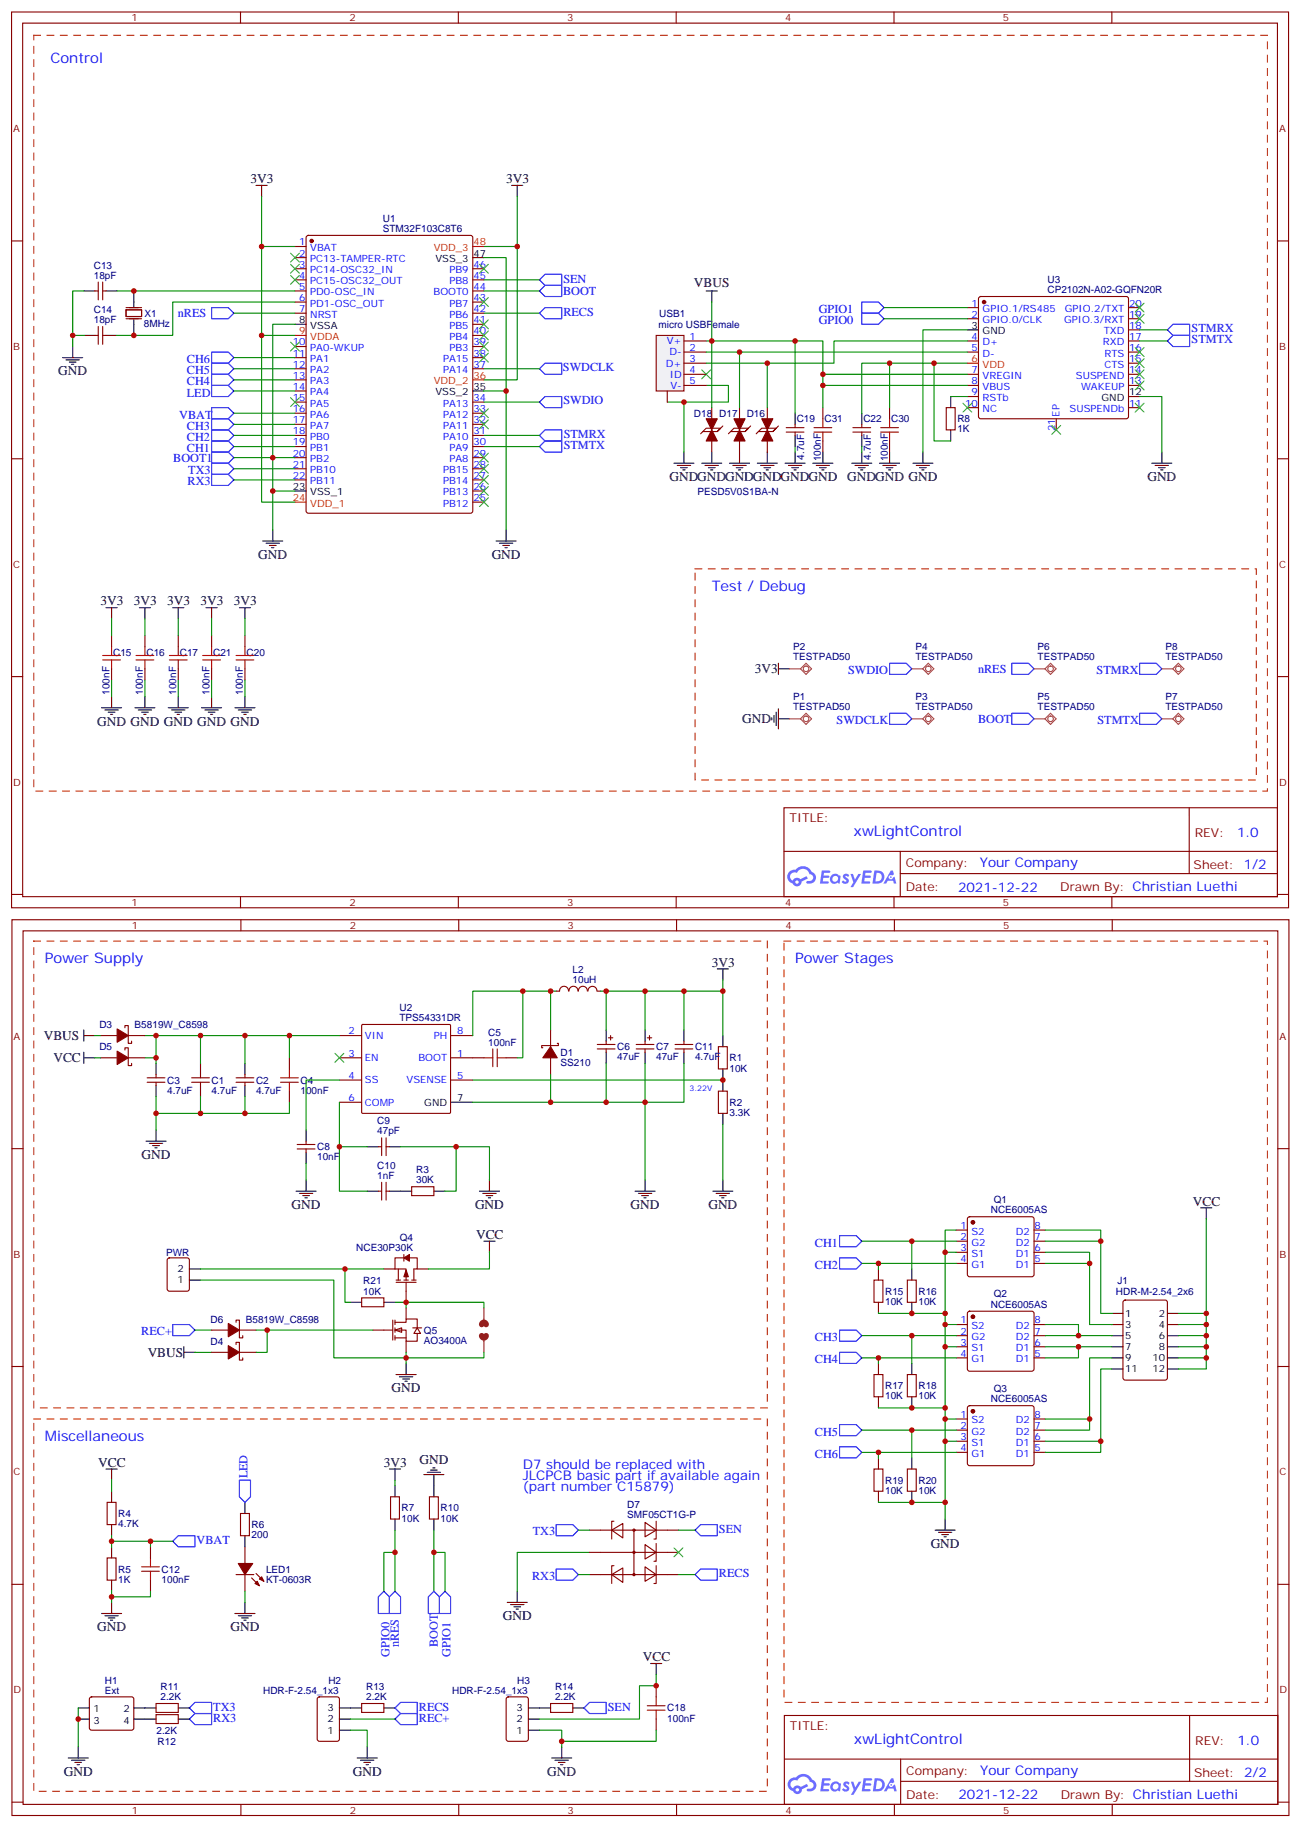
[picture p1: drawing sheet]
<svg xmlns="http://www.w3.org/2000/svg" width="413mm" height="580mm" viewBox="0 0 413 580" stroke-linecap="round" stroke-linejoin="round" font-family="sans-serif">
<defs><g id="words">
<g font-size="4.6" fill="#00f">
<text x="16" y="20">Control</text>
<text x="225.9" y="187.6">Test / Debug</text>
<text x="270.9" y="265.4">xwLightControl</text>
<text x="14.3" y="305.8">Power Supply</text>
<text x="252.4" y="305.8">Power Stages</text>
<text x="14.3" y="457.5">Miscellaneous</text>
<text x="271.1" y="553.6">xwLightControl</text>
</g>
<g font-size="4.2">
<text x="79.5" y="58.1">3V3</text>
<text x="160.7" y="58.1">3V3</text>
<text x="220.3" y="91.3">VBUS</text>
<text x="18.5" y="119.2">GND</text>
<text x="212.5" y="152.7">GNDGNDGNDGNDGNDGND</text>
<text x="269" y="152.7">GNDGND GND</text>
<text x="364.2" y="152.7">GND</text>
<text x="82" y="177.4">GND</text>
<text x="156.1" y="177.4">GND</text>
<text x="31.9" y="192.2">3V3</text>
<text x="42.5" y="192.2">3V3</text>
<text x="53.1" y="192.2">3V3</text>
<text x="63.6" y="192.2">3V3</text>
<text x="74.2" y="192.2">3V3</text>
<text x="239.6" y="213.7">3V3</text>
<text x="30.8" y="230.3">GND GND GND GND GND</text>
<text x="235.6" y="229.6">GND</text>
<text x="225.9" y="306.8">3V3</text>
<text x="13.9" y="330.2">VBUS</text>
<text x="17" y="337.2">VCC</text>
<text x="44.9" y="367.9">GND</text>
<text x="92.6" y="383.8">GND</text>
<text x="150.8" y="383.8">GND</text>
<text x="200.2" y="383.8">GND</text>
<text x="224.9" y="383.8">GND</text>
<text x="378.7" y="382.7">VCC</text>
<text x="151.1" y="393.3">VCC</text>
<text x="46.9" y="430.7">VBUS</text>
<text x="124.3" y="442">GND</text>
<text x="31.2" y="465.6">VCC</text>
<text x="121.8" y="465.6">3V3</text>
<text x="133.1" y="464.9">GND</text>
<text x="295.4" y="491.3">GND</text>
<text x="159.6" y="514.3">GND</text>
<text x="30.8" y="517.8">GND</text>
<text x="73.2" y="517.8">GND</text>
<text x="204" y="527.3">VCC</text>
<text x="20.2" y="563.7">GND</text>
<text x="112" y="563.7">GND</text>
<text x="173.7" y="563.7">GND</text>
</g>
<g font-size="4.2" fill="#00f">
<text x="392.6" y="265.7">1.0</text>
<text x="311" y="275.2">Your Company</text>
<text x="304.1" y="283">2021-12-22</text>
<text x="165.9" y="466.3">D7 should be replaced with</text>
<text x="165.9" y="469.8">JLCPCB basic part if available again</text>
<text x="165.9" y="473.4">(part number C15879)</text>
<text x="392.8" y="553.8">1.0</text>
<text x="311.1" y="563.4">Your Company</text>
<text x="304.2" y="571.2">2021-12-22</text>
</g>
<g font-size="3.9" fill="#00f">
<text x="178.8" y="89.7">SEN</text>
<text x="178.7" y="93.6">BOOT</text>
<text x="56.5" y="100.7">nRES</text>
<text x="178.8" y="100.3">RECS</text>
<text x="259.9" y="99.4">GPIO1</text>
<text x="259.9" y="102.9">GPIO0</text>
<text x="378.2" y="105.5">STMRX</text>
<text x="378.2" y="109">STMTX</text>
<text x="59.3" y="118.8">CH5</text>
<text x="59.3" y="115.3">CH6</text>
<text x="178.7" y="117.9">SWDCLK</text>
<text x="59.3" y="125.9">LED</text>
<text x="59.3" y="122.3">CH4</text>
<text x="178.8" y="128.4">SWDIO</text>
<text x="56.9" y="132.9">VBAT</text>
<text x="59.3" y="136.5">CH3</text>
<text x="59.3" y="143.5">CH1</text>
<text x="59.3" y="140">CH2</text>
<text x="178.9" y="139">STMRX</text>
<text x="178.9" y="142.5">STMTX</text>
<text x="55" y="146.5">BOOT1</text>
<text x="59.5" y="154">RX3</text>
<text x="59.7" y="150.5">TX3</text>
<text x="269.2" y="214.1">SWDIO</text>
<text x="310.5" y="213.6">nRES</text>
<text x="348.1" y="214.1">STMRX</text>
<text x="265.5" y="229.9">SWDCLK</text>
<text x="310.5" y="229.4">BOOT</text>
<text x="348.4" y="230">STMTX</text>
<text x="258.7" y="395.7">CH1</text>
<text x="258.7" y="402.8">CH2</text>
<text x="44.8" y="423.9">REC+</text>
<text x="258.7" y="425.7">CH3</text>
<text x="258.7" y="432.8">CH4</text>
<text x="258.7" y="455.7">CH5</text>
<text x="258.7" y="462.8">CH6</text>
<text x="78.6" y="469.3" transform="rotate(-90 78.6 469.3)">LED</text>
<text x="62.4" y="490.1">VBAT</text>
<text x="169.1" y="487.3">TX3</text>
<text x="228.2" y="486.6">SEN</text>
<text x="168.9" y="501.4">RX3</text>
<text x="228.2" y="500.7">RECS</text>
<text x="123.6" y="525.8" transform="rotate(-90 123.6 525.8)">GPIO0</text>
<text x="126.6" y="522.9" transform="rotate(-90 126.6 522.9)">nRES</text>
<text x="139" y="522.9" transform="rotate(-90 139 522.9)">BOOT</text>
<text x="143" y="525.8" transform="rotate(-90 143 525.8)">GPIO1</text>
<text x="67.7" y="543">TX3</text>
<text x="133" y="543">RECS</text>
<text x="192.9" y="543">SEN</text>
<text x="67.7" y="546.5">RX3</text>
<text x="133" y="546.5">REC+</text>
</g>
<g font-size="3.9" fill="#800">
<text x="250.6" y="261">TITLE:</text>
<text x="379.2" y="265.7">REV:</text>
<text x="287.5" y="275.2">Company:</text>
<text x="378.9" y="275.8">Sheet: 1/2</text>
<text x="287.5" y="282.9">Date:</text>
<text x="336.6" y="282.9">Drawn By: Christian Luethi</text>
<text x="250.7" y="549.1">TITLE:</text>
<text x="379.4" y="553.8">REV:</text>
<text x="287.6" y="563.3">Company:</text>
<text x="379" y="563.9">Sheet: 2/2</text>
<text x="287.6" y="571">Date:</text>
<text x="336.7" y="571.1">Drawn By: Christian Luethi</text>
</g>
<g font-size="3.2" fill="#800">
<text x="41.8" y="6.8">1</text>
<text x="110.9" y="6.8">2</text>
<text x="180.1" y="6.8">3</text>
<text x="249.2" y="6.8">4</text>
<text x="318.3" y="6.8">5</text>
<text x="4.2" y="41.9">A</text>
<text x="406" y="41.9">A</text>
<text x="4.2" y="111.1">B</text>
<text x="406" y="111.1">B</text>
<text x="4.2" y="180.2">C</text>
<text x="406" y="180.2">C</text>
<text x="4.2" y="249.3">D</text>
<text x="406" y="249.3">D</text>
<text x="41.8" y="287.6">1</text>
<text x="110.9" y="287.6">2</text>
<text x="180.1" y="287.6">3</text>
<text x="249.2" y="287.6">4</text>
<text x="318.3" y="287.6">5</text>
<text x="41.9" y="294.9">1</text>
<text x="111" y="294.9">2</text>
<text x="180.2" y="294.9">3</text>
<text x="249.3" y="294.9">4</text>
<text x="318.5" y="294.9">5</text>
<text x="4.3" y="330">A</text>
<text x="406.1" y="330">A</text>
<text x="4.3" y="399.2">B</text>
<text x="406.1" y="399.2">B</text>
<text x="4.3" y="468.3">C</text>
<text x="406.1" y="468.3">C</text>
<text x="4.3" y="537.5">D</text>
<text x="406.1" y="537.5">D</text>
<text x="41.9" y="575.8">1</text>
<text x="111" y="575.8">2</text>
<text x="180.2" y="575.8">3</text>
<text x="249.3" y="575.8">4</text>
<text x="318.5" y="575.8">5</text>
</g>
<g font-size="3.2" fill="#000080">
<text x="121.5" y="70.5">U1</text>
<text x="121.5" y="73.7">STM32F103C8T6</text>
<text x="29.8" y="88.5">18pF</text>
<text x="29.8" y="85.4">C13</text>
<text x="332.5" y="89.8">U3</text>
<text x="332.5" y="93">CP2102N-A02-GQFN20R</text>
<text x="29.8" y="99.5">C14</text>
<text x="45.8" y="100.6">X1</text>
<text x="209.3" y="100.6">USB1</text>
<text x="29.8" y="102.6">18pF</text>
<text x="45.6" y="103.7">8MHz</text>
<text x="209" y="104.1">micro USBFemale</text>
<text x="220.3" y="132.3">D18</text>
<text x="228.3" y="132.3">D17</text>
<text x="237" y="132.3">D16</text>
<text x="252.9" y="134">C19</text>
<text x="261.7" y="134.1">C31</text>
<text x="274.1" y="134">C22</text>
<text x="282.9" y="134.1">C30</text>
<text x="303.9" y="137.2">1K</text>
<text x="303.9" y="134.1">R8</text>
<text x="255.3" y="146" transform="rotate(-90 255.3 146)">4.7uF</text>
<text x="260.6" y="146.4" transform="rotate(-90 260.6 146.4)">100nF</text>
<text x="276.4" y="146" transform="rotate(-90 276.4 146)">4.7uF</text>
<text x="281.8" y="146.4" transform="rotate(-90 281.8 146.4)">100nF</text>
<text x="221.4" y="157">PESD5V0S1BA-N</text>
<text x="35.9" y="208.2">C15</text>
<text x="46.5" y="208.2">C16</text>
<text x="57.1" y="208.2">C17</text>
<text x="67.7" y="208.2">C21</text>
<text x="78.3" y="208.2">C20</text>
<text x="251.7" y="209.5">TESTPAD50</text>
<text x="251.7" y="206.3">P2</text>
<text x="290.6" y="209.5">TESTPAD50</text>
<text x="290.6" y="206.3">P4</text>
<text x="329.4" y="209.5">TESTPAD50</text>
<text x="329.4" y="206.3">P6</text>
<text x="369.9" y="209.5">TESTPAD50</text>
<text x="369.9" y="206.3">P8</text>
<text x="34.8" y="220.5" transform="rotate(-90 34.8 220.5)">100nF</text>
<text x="45.4" y="220.5" transform="rotate(-90 45.4 220.5)">100nF</text>
<text x="56" y="220.5" transform="rotate(-90 56 220.5)">100nF</text>
<text x="66.5" y="220.5" transform="rotate(-90 66.5 220.5)">100nF</text>
<text x="77.1" y="220.5" transform="rotate(-90 77.1 220.5)">100nF</text>
<text x="251.7" y="225.4">TESTPAD50</text>
<text x="251.7" y="222.2">P1</text>
<text x="290.6" y="225.4">TESTPAD50</text>
<text x="290.6" y="222.2">P3</text>
<text x="329.4" y="225.4">TESTPAD50</text>
<text x="329.4" y="222.2">P5</text>
<text x="369.9" y="225.4">TESTPAD50</text>
<text x="369.9" y="222.2">P7</text>
<text x="181.8" y="308.8">L2</text>
<text x="181.8" y="312">10uH</text>
<text x="126.8" y="321">U2</text>
<text x="31.5" y="326.3">D3</text>
<text x="42.7" y="326.3">B5819W_C8598</text>
<text x="126.8" y="324.1">TPS54331DR</text>
<text x="155" y="328.7">C5</text>
<text x="31.5" y="333.4">D5</text>
<text x="155" y="331.9">100nF</text>
<text x="177.9" y="335.2">D1</text>
<text x="195.9" y="333.4">C6</text>
<text x="208.3" y="333.4">C7</text>
<text x="220.6" y="333.4">C11</text>
<text x="177.9" y="338.3">SS210</text>
<text x="195.9" y="336.6">47uF</text>
<text x="208.3" y="336.6">47uF</text>
<text x="220.6" y="336.6">4.7uF</text>
<text x="231.6" y="340.1">10K</text>
<text x="231.6" y="336.9">R1</text>
<text x="53.1" y="347.2">4.7uF</text>
<text x="53.1" y="344">C3</text>
<text x="67.2" y="347.2">4.7uF</text>
<text x="67.2" y="344">C1</text>
<text x="81.3" y="347.2">4.7uF</text>
<text x="81.3" y="344">C2</text>
<text x="95.4" y="347.2">100nF</text>
<text x="95.4" y="343.9">C4</text>
<text x="231.6" y="351">R2</text>
<text x="119.7" y="356.9">C9</text>
<text x="231.6" y="354.2">3.3K</text>
<text x="100.7" y="365.2">C8</text>
<text x="119.7" y="360.1">47pF</text>
<text x="100.7" y="368.3">10nF</text>
<text x="119.7" y="371.1">C10</text>
<text x="119.7" y="374.2">1nF</text>
<text x="132.1" y="375.6">30K</text>
<text x="132.1" y="372.5">R3</text>
<text x="315.4" y="381.8">Q1</text>
<text x="314.5" y="385.2">NCE6005AS</text>
<text x="126.9" y="393.9">Q4</text>
<text x="52.7" y="398.7">PWR</text>
<text x="113.1" y="397.2">NCE30P30K</text>
<text x="115.3" y="407.7">R21</text>
<text x="354.7" y="407.5">J1</text>
<text x="115.3" y="410.9">10K</text>
<text x="281" y="411">R15</text>
<text x="291.5" y="411">R16</text>
<text x="315.4" y="411.8">Q2</text>
<text x="354.2" y="411">HDR-M-2.54_2x6</text>
<text x="66.8" y="419.8">D6</text>
<text x="78" y="419.8">B5819W_C8598</text>
<text x="281" y="414.2">10K</text>
<text x="291.5" y="414.2">10K</text>
<text x="314.5" y="415.1">NCE6005AS</text>
<text x="134.5" y="423.3">Q5</text>
<text x="66.8" y="426.9">D4</text>
<text x="134.5" y="426.5">AO3400A</text>
<text x="281" y="441">R17</text>
<text x="291.5" y="441">R18</text>
<text x="315.4" y="441.7">Q3</text>
<text x="281" y="444.2">10K</text>
<text x="291.5" y="444.2">10K</text>
<text x="314.5" y="445.1">NCE6005AS</text>
<text x="281" y="471">R19</text>
<text x="291.5" y="471">R20</text>
<text x="127.5" y="479.8">R7</text>
<text x="139.8" y="479.8">R10</text>
<text x="199.1" y="478.6">D7</text>
<text x="281" y="474.2">10K</text>
<text x="291.5" y="474.2">10K</text>
<text x="37.5" y="484.7">4.7K</text>
<text x="37.5" y="481.6">R4</text>
<text x="79.9" y="485.1">R6</text>
<text x="127.5" y="483">10K</text>
<text x="139.8" y="483">10K</text>
<text x="199.1" y="481.8">SMF05CT1G-P</text>
<text x="79.9" y="488.2">200</text>
<text x="37.5" y="502.4">1K</text>
<text x="37.5" y="499.2">R5</text>
<text x="51.3" y="502.4">100nF</text>
<text x="51.3" y="499.2">C12</text>
<text x="84.5" y="502.4">KT-0603R</text>
<text x="84.5" y="499.2">LED1</text>
<text x="33.3" y="537.6">Ext</text>
<text x="33.3" y="534.6">H1</text>
<text x="51" y="539.7">2.2K</text>
<text x="51" y="536.6">R11</text>
<text x="83.5" y="537.6">HDR-F-2.54_1x3</text>
<text x="104.2" y="534.4">H2</text>
<text x="116.2" y="539.7">2.2K</text>
<text x="116.2" y="536.6">R13</text>
<text x="143.5" y="537.6">HDR-F-2.54_1x3</text>
<text x="164.2" y="534.4">H3</text>
<text x="176.2" y="539.7">2.2K</text>
<text x="176.2" y="536.6">R14</text>
<text x="211.8" y="543.3">C18</text>
<text x="49.7" y="550.3">2.2K</text>
<text x="211.8" y="546.5">100nF</text>
<text x="50" y="553.9">R12</text>
</g>
<g font-size="3.2" fill="#00f">
<text x="95" y="77.9">1</text>
<text x="95" y="81.4">2</text>
<text x="98.5" y="79.7">VBAT</text>
<text x="98.5" y="83.2">PC13-TAMPER-RTC</text>
<text x="95" y="84.9">3</text>
<text x="95" y="88.5">4</text>
<text x="98.5" y="86.7">PC14-OSC32_IN</text>
<text x="142.7" y="86.7">PB9</text>
<text x="150.2" y="88.5">45</text>
<text x="150.2" y="84.9">46</text>
<text x="95" y="92">5</text>
<text x="95" y="95.5">6</text>
<text x="98.5" y="90.2">PC15-OSC32_OUT</text>
<text x="98.5" y="93.8">PD0-OSC_IN</text>
<text x="137.6" y="93.8">BOOT0</text>
<text x="142.7" y="90.2">PB8</text>
<text x="150.2" y="95.5">43</text>
<text x="150.2" y="92">44</text>
<text x="95" y="99.1">7</text>
<text x="98.5" y="97.3">PD1-OSC_OUT</text>
<text x="98.5" y="100.8">NRST</text>
<text x="142.7" y="100.8">PB6</text>
<text x="142.7" y="97.3">PB7</text>
<text x="150.2" y="99.1">42</text>
<text x="308.4" y="97.3">1</text>
<text x="308.4" y="100.8">2</text>
<text x="311.9" y="99.1">GPIO.1/RS485</text>
<text x="338" y="99.1">GPIO.2/TXT</text>
<text x="358.4" y="100.8">19</text>
<text x="358.4" y="97.3">20</text>
<text x="142.7" y="107.9">PB4</text>
<text x="142.7" y="104.4">PB5</text>
<text x="150.2" y="106.1">40</text>
<text x="150.2" y="102.6">41</text>
<text x="218.9" y="107.9">1</text>
<text x="308.4" y="107.9">4</text>
<text x="311.9" y="102.6">GPIO.0/CLK</text>
<text x="337.7" y="102.6">GPIO.3/RXT</text>
<text x="350.3" y="106.1">TXD</text>
<text x="358.4" y="107.9">17</text>
<text x="358.4" y="104.4">18</text>
<text x="92.9" y="109.6">10</text>
<text x="92.9" y="113.2">11</text>
<text x="98.5" y="111.4">PA0-WKUP</text>
<text x="142.7" y="111.4">PB3</text>
<text x="150.2" y="113.2">38</text>
<text x="150.2" y="109.6">39</text>
<text x="211.6" y="109.3">V+</text>
<text x="212.5" y="112.8">D-</text>
<text x="218.9" y="111.4">2</text>
<text x="308.4" y="111.4">5</text>
<text x="311.9" y="109.6">D+</text>
<text x="311.9" y="113.2">D-</text>
<text x="350.1" y="109.6">RXD</text>
<text x="350.6" y="113.2">RTS</text>
<text x="358.4" y="111.4">16</text>
<text x="92.9" y="116.7">12</text>
<text x="98.5" y="114.9">PA1</text>
<text x="98.5" y="118.5">PA2</text>
<text x="140.7" y="118.5">PA14</text>
<text x="140.7" y="114.9">PA15</text>
<text x="150.2" y="116.7">37</text>
<text x="211.4" y="116.3">D+</text>
<text x="212.6" y="119.9">ID</text>
<text x="218.9" y="114.9">3</text>
<text x="218.9" y="118.5">4</text>
<text x="308.4" y="118.5">7</text>
<text x="350.6" y="116.7">CTS</text>
<text x="358.4" y="118.5">14</text>
<text x="358.4" y="114.9">15</text>
<text x="92.9" y="120.2">13</text>
<text x="92.9" y="123.8">14</text>
<text x="98.5" y="122">PA3</text>
<text x="98.5" y="125.5">PA4</text>
<text x="212.8" y="123.4">V-</text>
<text x="218.9" y="122">5</text>
<text x="308.4" y="122">8</text>
<text x="308.4" y="125.5">9</text>
<text x="311.9" y="120.2">VREGIN</text>
<text x="311.9" y="123.8">VBUS</text>
<text x="341.5" y="120.2">SUSPEND</text>
<text x="343.2" y="123.8">WAKEUP</text>
<text x="358.4" y="122">13</text>
<text x="92.9" y="127.3">15</text>
<text x="92.9" y="130.8">16</text>
<text x="98.5" y="129">PA5</text>
<text x="140.7" y="129">PA13</text>
<text x="150.2" y="130.8">33</text>
<text x="150.2" y="127.3">34</text>
<text x="306.4" y="129">10</text>
<text x="311.9" y="127.3">RSTb</text>
<text x="311.9" y="130.8">NC</text>
<text x="339.5" y="130.8">SUSPENDb</text>
<text x="358.4" y="129">11</text>
<text x="92.9" y="134.3">17</text>
<text x="92.9" y="137.9">18</text>
<text x="98.5" y="132.6">PA6</text>
<text x="98.5" y="136.1">PA7</text>
<text x="140.7" y="136.1">PA11</text>
<text x="140.7" y="132.6">PA12</text>
<text x="150.2" y="137.9">31</text>
<text x="150.2" y="134.3">32</text>
<text x="334.9" y="137" transform="rotate(-90 334.9 137)">21</text>
<text x="336.3" y="132.2" transform="rotate(-90 336.3 132.2)">EP</text>
<text x="92.9" y="141.4">19</text>
<text x="98.5" y="139.6">PB0</text>
<text x="98.5" y="143.2">PB1</text>
<text x="140.7" y="139.6">PA10</text>
<text x="142.7" y="143.2">PA9</text>
<text x="150.2" y="141.4">30</text>
<text x="92.9" y="144.9">20</text>
<text x="92.9" y="148.4">21</text>
<text x="98.5" y="146.7">PB2</text>
<text x="142.7" y="146.7">PA8</text>
<text x="150.2" y="148.4">28</text>
<text x="150.2" y="144.9">29</text>
<text x="92.9" y="152">22</text>
<text x="98.5" y="150.2">PB10</text>
<text x="98.5" y="153.7">PB11</text>
<text x="140.6" y="153.7">PB14</text>
<text x="140.6" y="150.2">PB15</text>
<text x="150.2" y="155.5">26</text>
<text x="150.2" y="152">27</text>
<text x="140.6" y="160.8">PB12</text>
<text x="140.6" y="157.3">PB13</text>
<text x="150.2" y="159">25</text>
<text x="110.7" y="328.4">2</text>
<text x="115.9" y="329.8">VIN</text>
<text x="137.7" y="329.8">PH</text>
<text x="145.1" y="328.4">8</text>
<text x="110.7" y="335.4">3</text>
<text x="145.1" y="335.4">1</text>
<text x="115.9" y="336.8">EN</text>
<text x="132.8" y="336.8">BOOT</text>
<text x="110.7" y="342.5">4</text>
<text x="115.9" y="343.9">SS</text>
<text x="129.1" y="343.9">VSENSE</text>
<text x="145.1" y="342.5">5</text>
<text x="110.7" y="349.5">6</text>
<text x="115.9" y="350.9">COMP</text>
<text x="304.9" y="390.1">1</text>
<text x="304.9" y="393.6">2</text>
<text x="308.4" y="391.9">S2</text>
<text x="308.4" y="395.4">G2</text>
<text x="322.5" y="395.4">D2</text>
<text x="322.5" y="391.9">D2</text>
<text x="328.4" y="393.6">7</text>
<text x="328.4" y="390.1">8</text>
<text x="304.9" y="397.2">3</text>
<text x="304.9" y="400.7">4</text>
<text x="308.4" y="398.9">S1</text>
<text x="322.5" y="398.9">D1</text>
<text x="328.4" y="400.7">5</text>
<text x="328.4" y="397.2">6</text>
<text x="308.4" y="402.4">G1</text>
<text x="322.5" y="402.4">D1</text>
<text x="304.9" y="420.1">1</text>
<text x="304.9" y="423.6">2</text>
<text x="308.4" y="421.9">S2</text>
<text x="308.4" y="425.4">G2</text>
<text x="322.5" y="425.4">D2</text>
<text x="322.5" y="421.9">D2</text>
<text x="328.4" y="423.6">7</text>
<text x="328.4" y="420.1">8</text>
<text x="304.9" y="427.1">3</text>
<text x="304.9" y="430.7">4</text>
<text x="308.4" y="428.9">S1</text>
<text x="322.5" y="428.9">D1</text>
<text x="328.4" y="430.7">5</text>
<text x="328.4" y="427.1">6</text>
<text x="308.4" y="432.4">G1</text>
<text x="322.5" y="432.4">D1</text>
<text x="304.9" y="450.1">1</text>
<text x="304.9" y="453.6">2</text>
<text x="308.4" y="451.8">S2</text>
<text x="308.4" y="455.4">G2</text>
<text x="322.5" y="455.4">D2</text>
<text x="322.5" y="451.8">D2</text>
<text x="328.4" y="453.6">7</text>
<text x="328.4" y="450.1">8</text>
<text x="304.9" y="457.1">3</text>
<text x="304.9" y="460.7">4</text>
<text x="308.4" y="458.9">S1</text>
<text x="322.5" y="458.9">D1</text>
<text x="328.4" y="460.7">5</text>
<text x="328.4" y="457.1">6</text>
<text x="308.4" y="462.4">G1</text>
<text x="322.5" y="462.4">D1</text>
</g>
<g font-size="3.2" fill="#f00">
<text x="150.2" y="77.9">48</text>
<text x="137.7" y="79.7">VDD_3</text>
<text x="95" y="106.1">9</text>
<text x="98.5" y="107.9">VDDA</text>
<text x="308.4" y="114.9">6</text>
<text x="311.9" y="116.7">VDD</text>
<text x="137.7" y="122">VDD_2</text>
<text x="150.2" y="120.2">36</text>
<text x="92.9" y="159">24</text>
<text x="98.5" y="160.8">VDD_1</text>
</g>
<g font-size="3.2">
<text x="138.2" y="83.2">VSS_3</text>
<text x="150.2" y="81.4">47</text>
<text x="95" y="102.6">8</text>
<text x="98.5" y="104.4">VSSA</text>
<text x="308.4" y="104.4">3</text>
<text x="311.9" y="106.1">GND</text>
<text x="138.2" y="125.5">VSS_2</text>
<text x="150.2" y="123.8">35</text>
<text x="358.4" y="125.5">12</text>
<text x="349.6" y="127.3">GND</text>
<text x="92.9" y="155.5">23</text>
<text x="98.5" y="157.3">VSS_1</text>
<text x="134.7" y="350.9">GND</text>
<text x="145.1" y="349.5">7</text>
<text x="56.3" y="407.4">1</text>
<text x="56.3" y="403.9">2</text>
<text x="357.2" y="418">1</text>
<text x="367.8" y="418">2</text>
<text x="357.2" y="421.5">3</text>
<text x="357.2" y="425">5</text>
<text x="367.8" y="421.5">4</text>
<text x="367.8" y="425">6</text>
<text x="357.2" y="428.6">7</text>
<text x="367.8" y="428.6">8</text>
<text x="357.2" y="432.1">9</text>
<text x="357.2" y="435.6">11</text>
<text x="365.8" y="432.1">10</text>
<text x="365.8" y="435.6">12</text>
<text x="29.7" y="543.6">1</text>
<text x="39.2" y="543.6">2</text>
<text x="104" y="543.2">3</text>
<text x="163.9" y="543.2">3</text>
<text x="29.7" y="547.1">3</text>
<text x="39.2" y="547.1">4</text>
<text x="104" y="550.3">1</text>
<text x="104" y="546.7">2</text>
<text x="163.9" y="550.3">1</text>
<text x="163.9" y="546.7">2</text>
</g>
<text font-size="2.5" fill="#00f" x="218.9" y="346.4">3.22V</text>
</g></defs>
<g fill="none" stroke="#870000" stroke-width=".35">
<path d="M3.7 3.8h405.3v284.3h-405.3zM7.2 7.3h398.3v277.3h-398.3zM76.3 3.8v3.5M145.5 3.8v3.5M214.6 3.8v3.5M283.8 3.8v3.5M352.9 3.8v3.5M3.7 76.5h3.5M405.5 76.5h3.5M3.7 145.6h3.5M405.5 145.6h3.5M3.7 214.8h3.5"/>
<path d="M405.5 214.8h3.5M248.8 256.4h156.7v28.2h-156.7zM377.5 256.4v20.9M248.9 270.2h156.5M285.8 277.3h119.6M285.8 270.2v14.2M3.7 283.9h3.5M76.3 284.6v3.5M145.5 284.6v3.5M214.6 284.6v3.5M283.8 284.6v3.5M352.9 284.6v3.5"/>
<path d="M405.5 283.9h3.5"/>
</g>
<g fill="#5487ff">
<path d="M267.8 277.6a1.22 1.22 0 0 1 1.8 .2l-.4 .6a.47 .47 0 0 0-.4-.4 .47 .47 0 0 0-.5 .2l.2 .2a1.14 1.14 0 0 1 .8 1.8 1.14 1.14 0 0 1-2 0l-.2-.2 .5-.6 .7 .5a.29 .29 0 0 0 .4-.3 .29 .29 0 0 0-.3-.3 1.04 1.04 0 0 1-.6-1.7z"/>
<path d="M260.8 276.3h2.4l.3 .2-.1 .5-1.8 .1-.2 .8h1.6l.3 .4-.4 .4h-1.6l-.1 1.1h1.7l.2 .3-.2 .3-2.7 .1z"/>
<path d="M274 276.3l2.7 .2-.2 .5-1.8 .1-.1 .8h1.5l.3 .4-.3 .4h-1.6l-.2 1.1h1.7l.2 .3-.2 .3-2.6 .1z"/>
<path d="M282.7 276.3h.7l.4 1.3-.6 .3a.69 .69 0 0 0-1.1 .3 .69 .69 0 0 0 .5 .9 .69 .69 0 0 0 .9-.6l.4-.2 .6 2.2h-.8l-.2-.9h-1.7l-.5 .9h-.9z"/>
<path d="M270 277.4h.7l.7 1.8 1.1-1.8h.8l-2.5 4.2h-.9l1-1.5z"/>
<path d="M277.5 276.3l-.6 4.2h1.4a2.11 2.11 0 0 0 2.4-2.1 2.11 2.11 0 0 0-2.5-2.1zM278.2 277.1a1.43 1.43 0 0 1 1.7 1.6 1.43 1.43 0 0 1-2 1.1z"/>
<path d="M263.8 277.9a1.54 1.54 0 0 0 0 2.2 1.54 1.54 0 0 0 2.1 .1l.6 .3 .3-2.3-.6-.3a1.49 1.49 0 0 0-2.4 0zM264.1 278.9a.95 .95 0 0 1 1.9 0 .95 .95 0 0 1-1.9 0z"/>
<path d="M250.6 276.7a2.18 2.18 0 0 0 1 3.7 1.44 1.44 0 0 0 1.7 .9 1.44 1.44 0 0 0 1.1-1.4l2-1.1-.4-.7-1.9 1a1.47 1.47 0 0 0-2.5 .4 1.39 1.39 0 0 1-.6-1.9 1.39 1.39 0 0 1 2-.5 2.12 2.12 0 0 1 2.1-1.3 2.12 2.12 0 0 1 1.9 1.7 1.14 1.14 0 0 1 1.1 1.4 1.14 1.14 0 0 1-1.6 .7 .43 .43 0 0 0-.6 .4 .43 .43 0 0 0 .4 .5 1.98 1.98 0 0 0 2.6-1.2 1.98 1.98 0 0 0-1.3-2.6 3.1 3.1 0 0 0-5.2-.6l-.9 .1zM252.4 280a.55 .55 0 0 1 1.1 0 .55 .55 0 0 1-1.1 0z"/>
<circle cx="282.8" cy="278.4" r=".26"/>
</g>
<g fill="none" stroke="#870000" stroke-width=".35">
<path d="M3.8 291.9h405.3v284.4h-405.3zM7.3 295.5h398.3v277.3h-398.3zM76.5 291.9v3.6M145.6 291.9v3.6M214.8 291.9v3.6M283.9 291.9v3.6M353 291.9v3.6M3.8 364.6h3.5M405.6 364.6h3.5M3.8 433.8h3.5M405.6 433.8h3.5M3.8 502.9h3.5"/>
<path d="M405.6 502.9h3.5M249 544.5h156.6v28.3h-156.6zM249 558.4h156.5M285.9 558.4v14.1M377.6 544.6v20.8M3.8 572h3.5M76.5 572.8v3.5M145.6 572.8v3.5M214.8 572.8v3.5M283.9 572.8v3.5M285.9 565.4h119.6M353 572.8v3.5"/>
<path d="M405.6 572h3.5"/>
</g>
<g fill="#5487ff">
<path d="M268 565.7a1.22 1.22 0 0 1 1.7 .3l-.4 .6a.47 .47 0 0 0-.4-.5 .47 .47 0 0 0-.5 .2l.2 .3a1.14 1.14 0 0 1 .8 1.7 1.14 1.14 0 0 1-1.9 0l-.2-.2 .4-.5 .8 .4a.29 .29 0 0 0 .3-.3 .29 .29 0 0 0-.3-.3 1.04 1.04 0 0 1-.5-1.7z"/>
<path d="M261 564.5h2.3l.4 .1-.2 .5-1.8 .1-.1 .9h1.5l.3 .3-.4 .4h-1.5l-.2 1.1h1.7l.2 .4-.2 .3h-2.6z"/>
<path d="M274.1 564.5l2.7 .1-.1 .5-1.9 .1-.1 .9h1.5l.4 .3-.4 .4h-1.6l-.2 1.1h1.8l.1 .4-.1 .3h-2.7z"/>
<path d="M282.9 564.5h.7l.3 1.2-.6 .3a.69 .69 0 0 0-1 .3 .69 .69 0 0 0 .4 1 .69 .69 0 0 0 .9-.6l.5-.3 .5 2.2h-.7l-.3-.9h-1.7l-.5 .9h-.9z"/>
<path d="M270.1 565.5h.8l.6 1.9 1.1-1.9h.8l-2.5 4.2h-.8l.9-1.5z"/>
<path d="M277.6 564.5l-.5 4.1h1.3a2.11 2.11 0 0 0 2.4-2.1 2.11 2.11 0 0 0-2.5-2zM278.4 565.2a1.43 1.43 0 0 1 1.6 1.6 1.43 1.43 0 0 1-2 1.1z"/>
<path d="M264 566.1a1.54 1.54 0 0 0-.1 2.1 1.54 1.54 0 0 0 2.1 .2l.7 .2 .2-2.3-.5-.3a1.49 1.49 0 0 0-2.4 .1zM264.2 567.1a.95 .95 0 0 1 1.9 0 .95 .95 0 0 1-1.9 0z"/>
<path d="M250.7 564.8a2.18 2.18 0 0 0 1 3.8 1.44 1.44 0 0 0 1.7 .9 1.44 1.44 0 0 0 1.1-1.5l2-1-.4-.7-1.9 .9a1.47 1.47 0 0 0-2.4 .5 1.39 1.39 0 0 1-.7-2 1.39 1.39 0 0 1 2-.5 2.12 2.12 0 0 1 2.2-1.3 2.12 2.12 0 0 1 1.8 1.7 1.14 1.14 0 0 1 1.1 1.4 1.14 1.14 0 0 1-1.6 .8 .43 .43 0 0 0-.5 .3 .43 .43 0 0 0 .4 .5 1.98 1.98 0 0 0 2.5-1.2 1.98 1.98 0 0 0-1.3-2.5 3.1 3.1 0 0 0-5.2-.7l-.9 .1zM252.6 568.1a.54 .54 0 0 1 1 0 .54 .54 0 0 1-1 0z"/>
<circle cx="282.9" cy="566.6" r=".26"/>
</g>
<g fill="#870000" stroke="#870000" stroke-width=".35">
<path d="M174.8 332.2l2.1 3.6h-4.6z"/>
<path d="M80.9 502.6l.7-.7 .7 1.4z"/>
<path d="M82.3 501.2l.7-.7 .7 1.4z"/>
<path d="M75.6 496.3h4.6l-2.4 3.5z"/>
<path d="M225.9 136.5l1.8 3.5h-3.5z"/>
<path d="M224.2 132.9h3.5l-1.8 3.6z"/>
<path d="M234.7 136.5l1.8 3.5h-3.5z"/>
<path d="M233 132.9h3.5l-1.8 3.6z"/>
<path d="M243.6 136.5l1.7 3.5h-3.5z"/>
<path d="M241.8 132.9h3.5l-1.7 3.6z"/>
<circle cx="308.8" cy="388" r=".53"/>
<circle cx="308.8" cy="418" r=".53"/>
<circle cx="308.8" cy="448" r=".53"/>
<circle cx="98.9" cy="76.5" r=".53"/>
</g>
<g fill="none" stroke="#870000" stroke-width=".35">
<path d="M93.6 78.2h3.6M97.4 74.9l.5-.2h51.5l.6 .4 .1 87.1-.5 .7h-51.7l-.7-.4v-87.1zM93.6 81.8h3.6M93.6 85.3h3.6M93.6 88.8h3.6M93.6 92.4h3.6M93.6 95.9h3.6M93.6 99.4h3.6M150.1 85.3h3.5M150.1 88.8h3.5M150.1 92.4h3.5M150.1 95.9h3.5"/>
<path d="M150.1 99.4h3.5M93.6 110h3.6M93.6 113.5h3.6M93.6 117.1h3.6M150.1 110h3.5M150.1 113.5h3.5M150.1 117.1h3.5M150.1 106.5h3.5M150.1 102.9h3.5M93.6 120.6h3.6M93.6 124.1h3.6M93.6 127.6h3.6"/>
<path d="M93.6 131.2h3.6M93.6 134.7h3.6M93.6 138.2h3.6M150.1 127.6h3.5M150.1 131.2h3.5M150.1 134.7h3.5M150.1 138.2h3.5M225.9 129.4v3.5M225.9 140v3.5M227.7 137l1-1.1-1 1.1h-4.6l-.7 .7M229.4 135.2l-.7 .7h-4.5l-1.1 1.1M234.7 129.4v3.5"/>
<path d="M234.7 140v3.5M236.5 137l1.1-1.1-1.1 1.1h-4.6l-.7 .7M238.3 135.2l-.7 .7h-4.6l-1.1 1.1M243.6 129.4v3.5M243.6 140v3.5M245.3 137l1.1-1.1-1.1 1.1h-4.6l-.7 .7M247.1 135.2l-.7 .7h-4.6l-1.1 1.1M261.2 129.4v3.5M261.2 140v3.5M282.4 129.4v3.5M282.4 140v3.5M93.6 141.7h3.6"/>
<path d="M93.6 145.3h3.6M93.6 148.8h3.6M93.6 152.3h3.6M150.1 141.7h3.5M150.1 145.3h3.5M150.1 148.8h3.5M150.1 152.3h3.5M150.1 159.4h3.5M150.1 155.9h3.5M176.5 314.6h1.1M177.6 314.6a1.41 1.41 0 0 1 1.4-1.5 1.41 1.41 0 0 1 1.4 1.5M180.6 314.6a1.41 1.41 0 0 1 1.4-1.5 1.41 1.41 0 0 1 1.4 1.5"/>
<path d="M183.6 314.6a1.41 1.41 0 0 1 1.4-1.5 1.41 1.41 0 0 1 1.4 1.5M186.7 314.6a1.41 1.41 0 0 1 1.4-1.5 1.41 1.41 0 0 1 1.4 1.5M189.6 314.6h1M91.9 335.8v3.5M107.7 335.8h7.1M107.7 328.7h7.1M114.9 325.4l.2-.2h27.7l.2 .3v27.7l-.3 .2h-27.7l-.2-.3zM143 335.8h10.6M143 328.7h7.1M160.7 335.8h3.5M174.8 327v5.2M174.8 335.8v5.3"/>
<path d="M176.9 331.2h.3v.7h-5.3v.7h.4M189.6 331.5h5.6M189.6 333h5.6M192.4 330.5v1M192.4 333v1M193.1 329.4h1.4M193.8 328.7v1.4M201.9 331.5h5.7M201.9 333h5.7M204.8 330.5v1M204.8 333v1M205.5 329.4h1.4"/>
<path d="M206.2 328.7v1.4M214.3 331.5h5.6M214.3 333h5.6M217.1 330.5v1M217.1 333v1M228 332.2h2.9v7.1h-2.9zM46.7 343.5h5.7M46.7 342.1h5.7M49.5 341.1v1M49.5 343.5v1.1M60.8 343.5h5.7M60.8 342.1h5.7"/>
<path d="M63.6 341.1v1M63.6 343.5v1.1M74.9 343.5h5.7M74.9 342.1h5.7M77.8 341.1v1M77.8 343.5v1.1M91.9 346.4v3.5M107.7 342.8h7.1M107.7 349.9h7.1M143 342.8h7.1M228 346.4h2.9v7h-2.9zM94.3 364.7h5.7"/>
<path d="M94.3 363.3h5.7M97.2 362.2v1.1M97.2 364.7v1.1M120.1 364h1M120.1 378.1h1M121.1 361.2v5.6M121.1 375.3v5.6M122.6 361.2v5.6M122.6 375.3v5.6M122.6 364h1M122.6 378.1h1M130.7 376.7h7v2.8h-7z"/>
<path d="M303.5 390.5h3.6M303.5 394h3.6M303.5 397.5h3.6M307.3 386.4l.5-.2h19.7l.5 .2 .2 .5v17.7l-.2 .5-.5 .2h-19.7l-.5-.3-.2-.4v-17.7zM328.2 390.5h3.6M328.2 394h3.6M328.2 397.5h3.6M303.5 401h3.6M307.3 416.4l.5-.2h19.7l.5 .2 .2 .5v17.7l-.2 .5-.5 .2h-19.7l-.5-.3-.2-.4v-17.7zM328.2 401h3.6M356.7 412.9l.5-.2h12.7l.6 .4 .1 24.3-.5 .6-12.9 .1-.7-.5-.1-24.2zM303.5 420.4h3.6"/>
<path d="M303.5 424h3.6M303.5 427.5h3.6M303.5 431h3.6M328.2 420.4h3.6M328.2 424h3.6M328.2 427.5h3.6M328.2 431h3.6M303.5 450.4h3.6M303.5 454h3.6M303.5 457.5h3.6M307.3 446.4l.5-.2h19.7l.5 .2 .2 .5v17.6l-.2 .5-.5 .2h-19.7l-.5-.2-.2-.5v-17.6zM328.2 450.4h3.6"/>
<path d="M328.2 454h3.6M328.2 457.5h3.6M34 476.9h2.8v7h-2.8zM124 475.1h2.8v7.1h-2.8zM303.5 461h3.6M328.2 461h3.6M34 494.5h2.8v7.1h-2.8zM47.8 491v3.5M74.9 499.8h5.7M76.3 480.4h2.9v7.1h-2.9zM77.8 491v5.3M77.8 499.8v5.3"/>
<path d="M81.3 499.5l2.4 2.4M47.8 501.6v3.5M79.9 500.9l2.4 2.4"/>
</g>
<g fill="none" stroke="#000" stroke-width=".35">
<path d="M150.1 81.8h3.5M224.2 92.4h3.5M225.9 92.4v3.5M93.6 102.9h3.6M150.1 124.1h3.5M93.6 155.9h3.6M213.9 147h6.4M215 147.7h4.2M216 148.4h2.2M216.7 149.2h.8M217.1 143.5v3.5M222.7 147h6.4"/>
<path d="M223.8 147.7h4.2M224.9 148.4h2.1M225.6 149.2h.7M225.9 143.5v3.5M231.6 147h6.3M232.6 147.7h4.3M233.7 148.4h2.1M234.4 149.2h.7M234.7 143.5v3.5M240.4 147h6.3M241.4 147.7h4.3M242.5 148.4h2.1"/>
<path d="M243.2 149.2h.7M243.6 143.5v3.5M249.2 147h6.4M250.3 147.7h4.2M251.3 148.4h2.1M252 149.2h.7M252.4 143.5v3.5M258 147h6.4M259.1 147.7h4.2M260.1 148.4h2.2M260.8 149.2h.7M261.2 143.5v3.5"/>
<path d="M279.2 147h6.3M280.2 147.7h4.3M281.3 148.4h2.1M282 149.2h.7M282.4 143.5v3.5M227.7 307.6h3.5M229.4 307.6v3.5M26.6 335.8h3.5M26.6 334v3.5M49.5 337.5v3.6M63.6 337.5v3.6M77.8 337.5v3.6"/>
<path d="M192.4 327v3.5M192.4 334v3.5M204.8 327v3.5M204.8 334v3.5M217.1 327v3.5M217.1 334v3.5M229.4 328.7v3.5M229.4 339.3v7.1M49.5 344.6v3.5M49.5 358.7v3.5M63.6 344.6v3.5M77.8 344.6v3.5"/>
<path d="M97.2 358.7v3.5M143 349.9h7.1M229.4 353.4v3.5M46.4 362.2h6.3M47.4 362.9h4.2M48.5 363.6h2.1M49.2 364.3h.7M94 378.1h6.3M95 378.8h4.3M96.1 379.5h2.1M97.2 365.8v3.5M97.2 374.6v3.5"/>
<path d="M116.6 378.1h3.5M116.6 364h3.5M123.6 378.1h7.1M123.6 364h3.5M137.7 378.1h3.6M152.2 378.1h6.3M153.2 378.8h4.3M154.3 379.5h2.1M155.4 374.6v3.5M201.6 378.1h6.3M202.6 378.8h4.3M203.7 379.5h2.1"/>
<path d="M204.8 374.6v3.5M226.3 378.1h6.3M227.3 378.8h4.3M228.4 379.5h2.1M229.4 374.6v3.5M96.8 380.2h.7M155 380.2h.7M204.4 380.2h.7M229.1 380.2h.7M381.1 383.4h3.6M382.9 383.4v3.5M352.9 416.9h3.5"/>
<path d="M370.6 416.9h3.5M352.9 420.4h3.5M352.9 424h3.5M352.9 427.5h3.5M352.9 431h3.5M352.9 434.6h3.5M370.6 420.4h3.5M370.6 424h3.5M370.6 427.5h3.5M370.6 431h3.5M370.6 434.6h3.5M33.7 466.3h3.5"/>
<path d="M35.4 466.3v3.5M35.4 473.4v3.5M77.8 476.9v3.5M123.6 466.3h3.5M125.4 466.3v3.5M125.4 471.6v3.5M35.4 483.9v3.6M35.4 491v3.5M77.8 487.5v3.5M125.4 482.2v3.5M296.8 485.7h6.4M297.9 486.4h4.2"/>
<path d="M298.9 487.1h2.2M299.6 487.8h.8M300 482.2v3.5M32.2 512.2h6.4M33.3 512.9h4.2M34.4 513.6h2.1M35.1 514.3h.7M35.4 501.6v3.5M35.4 508.6v3.6M74.6 512.2h6.3M75.6 512.9h4.3M76.7 513.6h2.1"/>
<path d="M77.4 514.3h.7M77.8 508.6v3.6"/>
</g>
<g fill="none" stroke="#008700" stroke-width=".35">
<path d="M225.9 95.9v12.3M224.2 115.3h19.4v14.1M224.2 108.2h1.7v21.2M252.4 108.2h8.8v21.2M217.1 127.6v15.9M224.2 122.3h7v5.3h-19.4M252.4 141.7v1.8M165.9 314.6v21.2h-1.7M174.8 314.6h-24.7v14.1M176.5 314.6h-1.7v12.4M190.6 314.6h1.8v12.4M192.4 314.6h12.4v12.4"/>
<path d="M204.8 314.6h24.6v14.1M217.1 314.6v12.4M229.4 311.1v3.5M49.5 328.7v8.8M63.6 328.7v8.8M77.8 328.7v8.8M91.9 328.7v7.1M192.4 337.5v12.4M204.8 337.5v12.4h-30M217.1 337.5v12.4h-12.3v24.7M49.5 348.1v10.6M63.6 348.1v5.3"/>
<path d="M77.8 348.1v5.3M107.7 342.8h-10.5v15.9M107.7 349.9v28.2h8.9M150.1 342.8h79.3M174.8 341.1v8.8h-24.7M229.4 356.9v17.7M97.2 369.3v5.3M107.7 364h8.9M127.1 364h28.3v10.6M144.8 364v14.1h-3.5M331.8 390.5h17.6v26.4h3.5M331.8 397.5h14.1v22.9h7"/>
<path d="M331.8 394h17.6M382.9 386.9v30h-8.8M331.8 401h14.1M382.9 416.9v3.5h-8.8M331.8 420.4h10.5v3.6h10.6M331.8 424h10.5M331.8 427.5h21.1M342.3 427.5v3.5h-10.5M352.9 431h-7v23h-14.1M352.9 434.6h-3.5v26.4h-17.6M382.9 420.4v3.6h-8.8M382.9 424v3.5h-8.8"/>
<path d="M382.9 427.5v3.5h-8.8M382.9 431v3.6h-8.8M331.8 450.4h14.1M331.8 457.5h17.6M35.4 469.8v3.6M35.4 489.2h12.4v1.8M35.4 487.5v3.5M47.8 489.2h7M35.4 505.1v3.5M47.8 505.1v1.8h-12.4M77.8 505.1v3.5"/>
</g>
<path d="M370.6 104.7l1.7-1.8h5.3v3.6h-5.3zM370.6 108.2l1.7-1.7h5.3v3.5h-5.3zM266.5 392.2h5.3l1.7 1.8-1.7 1.7h-5.3zM266.5 399.3h5.3l1.7 1.7-1.7 1.8h-5.3zM266.5 429.3h5.3l1.7 1.7-1.7 1.8h-5.3zM266.5 422.2h5.3l1.7 1.8-1.7 1.7h-5.3zM266.5 459.2h5.3l1.7 1.8-1.7 1.8h-5.3zM266.5 452.2h5.3l1.7 1.8-1.7 1.7h-5.3zM76 469.8h3.5v5.3l-1.7 1.8-1.8-1.8zM54.8 489.2l1.8-1.7h5.3v3.5h-5.3zM125.4 505.1l1.7 1.8v5.3h-3.5v-5.3z" fill="none" stroke="#00f" stroke-width=".35"/>
<path d="M10.7 11.2h391.6v239.9h-391.6zM10.7 298.7h232.9v148.2h-232.9zM248.8 298.7h153.5v241.7h-153.5zM10.7 450.4h232.9v118.2h-232.9z" fill="none" stroke="#c30" stroke-width=".35" stroke-dasharray="2.1 2.1"/>
<path d="M150.1 78.2h3.5M93.6 106.5h3.6M150.1 120.6h3.5M93.6 159.4h3.6" fill="none" stroke="#f00" stroke-width=".35"/>
<g fill="none" stroke="#a10000" stroke-width=".35">
<path d="M258.4 135.7h5.6M258.4 137.2h5.6M261.2 132.9v2.8M261.2 137.2v2.8M279.5 135.7h5.7M279.5 137.2h5.7M282.4 132.9v2.8M282.4 137.2v2.8M91.9 339.3v2.8M153.6 335.8h2.8M156.4 333v5.6M157.8 333v5.6"/>
<path d="M157.8 335.8h2.9M89 343.5h5.7M89 342.1h5.7M91.9 343.5v2.9M44.9 498.8h5.7M44.9 497.3h5.7M47.8 494.5v2.8M47.8 498.8v2.8"/>
</g>
<path d="M222.7 117.4l2.9 2.8M225.6 117.4l-2.9 2.8M106.3 334.4l2.8 2.8M109.1 334.4l-2.8 2.8" fill="none" stroke="#3c3" stroke-width=".35"/>
<path d="M208.3 106.5h8.8v17.6h-8.8z" fill="#f0f0f0" stroke="#870000" stroke-width=".35"/>
<g fill="none" stroke="#870000" stroke-width=".35">
<path d="M30.1 92.4h1.1M31.2 89.5v5.7M32.6 89.5v5.7M32.6 92.4h1.1M40 98.4h4.9v2.1h-4.9zM40 97.6h4.9M30.1 106.5h1.1M31.2 103.6v5.7M32.6 103.6v5.7M32.6 106.5h1.1M40 101.2h4.9M217.1 108.2h7.1"/>
<path d="M217.1 111.8h7.1M217.1 115.3h7.1M217.1 118.8h7.1M211.8 124.1v3.5M217.1 122.3h7.1M35.4 201.7v3.5M35.4 212.3v3.5M46 201.7v3.5M46 212.3v3.5M56.6 201.7v3.5M56.6 212.3v3.5M128.2 399.3h-2.8v3.5"/>
<path d="M128.2 398.2v2.1M130 399.3h2.4v3.5h-1v3.5M121.8 402.8h3.6M125.4 402.8h3.5v3.5M125.7 407h6.4M125.7 406.3h1.4M126.4 402.8v3.5M128.2 406.3h1.4M128.9 407v6.4M130.7 406.3h1.4M132.4 402.8h3.6M277.4 406.3h2.8v7.1h-2.8z"/>
<path d="M288 406.3h2.8v7.1h-2.8zM277.4 436.3h2.8v7.1h-2.8zM288 436.3h2.8v7.1h-2.8zM136.3 475.1h2.8v7.1h-2.8zM277.4 466.3h2.8v7.1h-2.8zM288 466.3h2.8v7.1h-2.8zM28.6 538.8l.5-.2h12.7l.5 .2 .2 .5-.1 9.5-.6 .4-13-.1-.4-.6v-9.2zM100.9 538.8l.5-.2h5.6l.7 .5v12.9l-.4 .7h-5.9l-.7-.4v-13zM160.9 538.8l.5-.2h5.6l.7 .5v12.9l-.5 .7h-5.8l-.7-.4v-13zM208.3 535.1v3.5M49.5 540.7h7.1v2.9h-7.1zM49.5 544.3h7.1v2.8h-7.1z"/>
<path d="M114.8 540.7h7v2.9h-7zM174.8 540.7h7v2.9h-7zM208.3 545.7v3.5"/>
</g>
<g fill="none" stroke="#008700" stroke-width=".35">
<path d="M83 62.4v15.8h10.6M83 78.2v28.3h10.6M164.2 62.4v58.2h-10.6M26.6 92.4h-3.5v17.6M74.2 99.4h19.4M153.6 81.8h7.1v42.3M153.6 99.4h17.6M153.6 92.4h17.6M153.6 88.8h17.6M23.1 106.5h3.5M74.2 113.5h19.4M74.2 117.1h19.4"/>
<path d="M83 106.5v52.9h10.6M93.6 102.9h-7v65.3M74.2 138.2h19.4M74.2 131.2h19.4M74.2 120.6h19.4M74.2 134.7h19.4M153.6 124.1h7.1v44.1M153.6 138.2h17.6M74.2 141.7h19.4M74.2 148.8h19.4M74.2 152.3h19.4M86.6 155.9h7"/>
<path d="M153.6 141.7h17.6M35.4 196.4v5.3M46 196.4v5.3M56.6 196.4v5.3M35.4 215.8v5.3M46 215.8v5.3M56.6 215.8v5.3M91.9 349.9v3.5h-42.4M137.7 485.7v19.4M187.1 492.8h-22.9v12.3M208.3 531.6v3.5h-5.3v10.6h-31.8M24.8 542.1v12.4"/>
<path d="M111.3 549.2h5.3v5.3M171.2 549.2h7.1v5.3M208.3 549.2v3.5h-30"/>
</g>
<g fill="none" stroke="#00f" stroke-width=".35">
<path d="M67.2 97.6h5.3l1.7 1.8-1.7 1.8h-5.3zM171.2 92.4l1.8-1.8h5.3v3.5h-5.3zM171.2 88.8l1.8-1.7h5.3v3.5h-5.3zM67.2 118.8h5.3l1.7 1.8-1.7 1.7h-5.3zM67.2 115.3h5.3l1.7 1.8-1.7 1.7h-5.3zM67.2 111.8h5.3l1.7 1.7-1.7 1.8h-5.3zM67.2 129.4h5.3l1.7 1.8-1.7 1.7h-5.3zM67.2 140h5.3l1.7 1.7-1.7 1.8h-5.3zM67.2 136.5h5.3l1.7 1.7-1.7 1.8h-5.3zM67.2 132.9h5.3l1.7 1.8-1.7 1.8h-5.3zM173 136.5h5.3v3.5h-5.3l-1.8-1.8zM67.2 147h5.3l1.7 1.8-1.7 1.8h-5.3z"/>
<path d="M67.2 150.6h5.3l1.7 1.7-1.7 1.8h-5.3zM171.2 141.7l1.8-1.7h5.3v3.5h-5.3zM176.5 483.9h5.3l1.8 1.8-1.8 1.8h-5.3zM176.5 498.1h5.3l1.8 1.7-1.8 1.8h-5.3zM220.6 485.7l1.8-1.8h5.3v3.6h-5.3zM137.7 505.1l1.8 1.8v5.3h-3.5v-5.3zM60.1 542.1l1.8-1.7h5.3v3.5h-5.3zM60.1 545.7l1.8-1.8h5.3v3.5h-5.3zM125.4 542.1l1.7-1.7h5.3v3.5h-5.3zM185.3 542.1l1.8-1.7h5.3v3.5h-5.3z"/>
</g>
<g fill="none" stroke="#000" stroke-width=".35">
<path d="M81.3 58.8h3.5M83 58.8v3.6M162.4 58.8h3.5M164.2 58.8v3.6M26.6 92.4h3.5M33.7 92.4h3.5M42.5 92.4v4.9M19.9 113.5h6.3M21 114.2h4.2M22 114.9h2.1M22.7 115.6h.7M23.1 110v3.5"/>
<path d="M26.6 106.5h3.5M33.7 106.5h3.5M42.5 101.5v5M83.4 171.7h6.3M84.5 172.4h4.2M85.5 173.1h2.1M86.2 173.8h.7M86.6 168.2v3.5M157.5 171.7h6.3M158.5 172.4h4.3M159.6 173.1h2.1M160.3 173.8h.7"/>
<path d="M160.7 168.2v3.5M33.7 192.9h3.5M35.4 192.9v3.5M44.2 192.9h3.6M46 192.9v3.5M54.8 192.9h3.5M56.6 192.9v3.5M32.2 224.6h6.4M33.3 225.4h4.2M34.4 226.1h2.1M35.1 226.8h.7M35.4 221.1v3.5"/>
<path d="M42.8 224.6h6.4M43.9 225.4h4.2M44.9 226.1h2.2M45.6 226.8h.8M46 221.1v3.5M53.4 224.6h6.4M54.5 225.4h4.2M55.5 226.1h2.1M56.2 226.8h.7M56.6 221.1v3.5M278.8 402.8v3.5M278.8 413.4v3.5"/>
<path d="M289.4 402.8v3.5M289.4 413.4v3.5M278.8 432.8v3.5M289.4 432.8v3.5M278.8 443.4v3.5M289.4 443.4v3.5M134.5 468.1h6.4M135.6 467.4h4.2M136.7 466.7h2.1M137.4 465.9h.7M137.7 468.1v7M278.8 462.8v3.5"/>
<path d="M278.8 473.4v3.5M289.4 462.8v3.5M289.4 473.4v3.5M137.7 482.2v3.5M161 508.6h6.4M162.1 509.3h4.2M163.1 510h2.1M163.8 510.8h.7M164.2 505.1v3.5M206.5 528h3.5M208.3 528v3.6M21.7 558h6.3"/>
<path d="M22.7 558.7h4.3M23.8 559.4h2.1M24.8 542.1h3.6M24.8 545.7h3.6M24.8 554.5v3.5M42.5 542.1h7M42.5 545.7h7M56.6 542.1h3.5M56.6 545.7h3.5M107.7 542.1h7.1M107.7 545.7h3.6M107.7 549.2h3.6"/>
<path d="M113.4 558h6.3M114.4 558.7h4.3M115.5 559.4h2.1M116.6 554.5v3.5M121.8 542.1h3.6M167.7 542.1h7.1M167.7 545.7h3.5M167.7 549.2h3.5M175.1 558h6.4M176.2 558.7h4.2M177.2 559.4h2.2M178.3 554.5v3.5"/>
<path d="M181.8 542.1h3.5M24.5 560.1h.7M116.2 560.1h.7M177.9 560.1h.7"/>
</g>
<g fill="none" stroke="#a10000" stroke-width=".35">
<path d="M32.6 208.1h5.6M32.6 209.5h5.6M35.4 205.2v2.9M35.4 209.5v2.8M43.2 208.1h5.6M43.2 209.5h5.6M46 205.2v2.9M46 209.5v2.8M53.8 208.1h5.6M53.8 209.5h5.6M56.6 205.2v2.9M56.6 209.5v2.8"/>
<path d="M208.3 538.6v2.8M205.5 542.9h5.6M205.5 541.4h5.6M208.3 542.9v2.8"/>
</g>
<g fill="#870000" stroke="#870000" stroke-width=".35">
<path d="M128.9 403.2l.7 2.1h-1.4z"/>
<path d="M128.2 399.3l1.8-1.1v2.1z"/>
</g>
<g fill="#fff" stroke="#870000" stroke-width=".35">
<path d="M125.4 422.2l2.1-.7v1.4z"/>
<path d="M132.4 421.5l1.1 1.8h-2.1z"/>
</g>
<g fill="none" stroke="#870000" stroke-width=".35">
<path d="M307.1 97.6h3.5M310.8 94.3l.5-.2h46.2l.5 .2 .2 .5v37.4l-.2 .5-.5 .2h-46.2l-.5-.2-.2-.5v-37.4zM358.2 97.6h3.5M307.1 101.2h3.5M307.1 108.2h3.5M307.1 111.8h3.5M307.1 118.8h3.5M358.2 101.2h3.5M358.2 108.2h3.5M358.2 111.8h3.5M358.2 118.8h3.5M358.2 115.3h3.5"/>
<path d="M358.2 104.7h3.5M249.6 137.2h5.6M249.6 135.7h5.6M252.4 134.7v1M252.4 137.2v1M270.7 137.2h5.7M270.7 135.7h5.7M273.5 134.7v1M273.5 137.2v1M300.4 129.4h2.8v7.1h-2.8zM307.1 122.3h3.5M307.1 125.9h3.5"/>
<path d="M307.1 129.4h3.5M335.3 132.9v3.6M358.2 122.3h3.5M358.2 129.4h3.5M67.2 201.7v3.5M67.2 212.3v3.5M77.8 201.7v3.5M77.8 212.3v3.5M31.9 328.7h5.3M31.9 335.8h5.3M39.7 326.2v-.7h1v5.7h1.1v-.7M39.7 333.3v-.7h1v5.6h1.1v-.7"/>
<path d="M40.7 328.7h5.3M40.7 335.8h5.3M53.3 399.5l.5-.2h5.6l.7 .4v9.5l-.4 .6-5.9 .1-.7-.5v-9.4zM74.9 419.7v-.7h1.1v5.7h1v-.7M114.8 412h7v2.8h-7zM124.7 419v6.4M125.4 419.7h3.5v-1h3.5v2.8M125.4 419v1.4M128.9 415.1v3.6M67.2 422.2h5.3M67.2 429.3h5.3M74.9 426.8v-.7h1.1v5.6h1v-.7"/>
<path d="M76 422.2h5.3M76 429.3h5.3M118.3 422.2h6.4M125.4 422.2h3.5v3.5h3.5v-2.4M125.4 424.7h3.5M125.4 421.5v1.4M125.4 424v1.4M128.9 425.7v3.6M131 421.5h2.8M187.1 485.7h28.2M187.1 492.8h28.2M187.1 499.8h28.2"/>
<path d="M194.2 499.8l3.5-2.1v4.6zM194.2 485.7l3.5-2.1v4.6zM194.9 497h-.7v5.6M194.9 482.9h-.7v5.6M201.2 485.7v14.1M204.8 497.3l3.5 2.5-3.5 2.1zM204.8 490.3l3.5 2.5-3.5 2.1zM204.8 483.2l3.5 2.5-3.5 2.1zM208.3 497v5.6h-.7M208.3 489.9v5.7h-.7M208.3 482.9v5.6h-.7"/>
<circle cx="201.2" cy="485.7" r=".35"/>
<circle cx="201.2" cy="499.8" r=".35"/>
<circle cx="201.2" cy="492.8" r=".35"/>
</g>
<g fill="none" stroke="#000" stroke-width=".35">
<path d="M307.1 104.7h3.5M252.4 131.2v3.5M252.4 138.2v3.5M273.5 131.2v3.5M273.5 138.2v3.5M301.8 125.9v3.5M301.8 136.5v3.5M358.2 125.9h3.5M270.4 147h6.3M271.4 147.7h4.3M272.5 148.4h2.1M273.2 149.2h.7"/>
<path d="M273.5 143.5v3.5M289.8 147h6.3M290.8 147.7h4.3M291.9 148.4h2.1M292.6 149.2h.7M292.9 143.5v3.5M365.6 147h6.4M366.7 147.7h4.2M367.7 148.4h2.2M368.4 149.2h.7M368.8 143.5v3.5M65.4 192.9h3.5"/>
<path d="M67.2 192.9v3.5M76 192.9h3.5M77.8 192.9v3.5M247.1 212.3h3.5M247.1 210.5v3.6M64 224.6h6.3M65.1 225.4h4.2M66.1 226.1h2.1M66.8 226.8h.7M67.2 221.1v3.5M74.6 224.6h6.3M75.6 225.4h4.3"/>
<path d="M76.7 226.1h2.1M77.4 226.8h.7M77.8 221.1v3.5M245 227.8v.7M245.7 227.1v2.1M246.4 226.1v4.2M247.1 225v6.4M247.1 228.2h3.5M26.6 328.7h3.5M26.6 327v3.5M153.6 394h3.5M155.4 394v3.5"/>
<path d="M60.1 406.3h3.5M60.1 402.8h3.5M111.3 413.4h3.5M121.8 413.4h3.6M58.3 429.3h3.6M58.3 427.5v3.5M125.7 436.3h6.4M126.8 437h4.2M127.8 437.7h2.2M128.6 438.4h.7M128.9 432.8v3.5"/>
</g>
<g fill="none" stroke="#008700" stroke-width=".35">
<path d="M153.6 78.2h10.6M37.2 92.4h56.4M93.6 95.9h-38.8v10.6h-17.6M280.6 97.6h26.5M153.6 117.1h17.6M224.2 111.8h10.5v17.6M225.9 108.2h26.5v23M234.7 111.8h72.4M261.2 118.8h45.9M280.6 101.2h26.5M282.4 115.3h-8.9v15.9M296.5 115.3v24.7h5.3"/>
<path d="M307.1 108.2h-42.4v7.1h-21.1M307.1 104.7h-14.2v38.8M307.1 115.3h-24.7v14.1M361.7 104.7h8.9M361.7 108.2h8.9M74.2 124.1h19.4M153.6 127.6h17.6M261.2 122.3h45.9M301.8 125.9h5.3M361.7 125.9h7.1v17.6M74.2 145.3h19.4M273.5 141.7v1.8"/>
<path d="M67.2 196.4v5.3M77.8 196.4v5.3M67.2 215.8v5.3M77.8 215.8v5.3M30.1 328.7h1.8M30.1 335.8h1.8M46 328.7h61.7M46 335.8h3.5M155.4 397.5v5.3h-19.4M273.5 394h30M289.4 394v8.8M300 397.5h3.5"/>
<path d="M303.5 390.5h-3.5v91.7M63.6 406.3h42.4v24.7h47.6v-1.7M63.6 402.8h58.2M109.5 402.8v10.6h1.8M125.4 413.4h3.5v1.7M128.9 413.4h24.7v1.7M273.5 401h30M278.8 401v1.8M278.8 416.9h21.2M61.9 429.3h5.3M61.9 422.2h5.3M81.3 422.2h3.5"/>
<path d="M118.3 422.2h-33.5v7.1h-3.5M128.9 429.3v3.5M273.5 424h30M273.5 431h30M278.8 431v1.8M289.4 424v8.8M300 420.4h3.5M300 427.5h3.5M273.5 454h30M278.8 446.9h21.2M289.4 454v8.8M300 450.4h3.5"/>
<path d="M300 457.5h3.5M125.4 469.8v1.8M273.5 461h30M278.8 461v1.8M278.8 476.9h21.2M125.4 492.8h-3.6v12.3M125.4 485.7v19.4M137.7 492.8h3.6v12.3M183.6 485.7h3.5M183.6 499.8h3.5M215.3 485.7h5.3M215.3 499.8h5.3"/>
<path d="M111.3 545.7h14.1"/>
</g>
<g fill="none" stroke="#00f" stroke-width=".35">
<path d="M173 97.6h5.3v3.6h-5.3l-1.8-1.8zM273.5 95.9h5.3l1.8 1.7-1.8 1.8h-5.3zM273.5 99.4h5.3l1.8 1.8-1.8 1.7h-5.3zM171.2 117.1l1.8-1.8h5.3v3.5h-5.3zM67.2 122.3h5.3l1.7 1.8-1.7 1.8h-5.3zM171.2 127.6l1.8-1.7h5.3v3.5h-5.3zM67.2 143.5h5.3l1.7 1.8-1.7 1.7h-5.3zM282.4 210.5h5.3l1.7 1.8-1.7 1.8h-5.3zM321.2 210.5h5.3l1.7 1.8-1.7 1.8h-5.3zM361.7 210.5h5.3l1.8 1.8-1.8 1.8h-5.3zM282.4 226.4h5.3l1.7 1.8-1.7 1.7h-5.3zM321.2 226.4h5.3l1.7 1.8-1.7 1.7h-5.3z"/>
<path d="M361.7 226.4h5.3l1.8 1.8-1.8 1.7h-5.3zM54.8 420.4h5.3l1.8 1.8-1.8 1.8h-5.3zM220.6 499.8l1.8-1.7h5.3v3.5h-5.3zM121.8 505.1l1.8 1.8v5.3h-3.5v-5.3zM141.3 505.1l1.7 1.8v5.3h-3.5v-5.3zM125.4 545.7l1.7-1.8h5.3v3.5h-5.3z"/>
</g>
<path d="M152.9 420.4a.71 .71 0 0 1 .7-.7 .71 .71 0 0 1 .7 .7M152.9 424a.71 .71 0 0 0 .7 .7 .71 .71 0 0 0 .7-.7" fill="none" stroke="#8c2424" stroke-width="1.8"/>
<path d="M153.6 415.1v5M153.6 424.3v5" fill="none" stroke="#8c2424" stroke-width=".35"/>
<g fill="#870000" stroke="#870000" stroke-width=".35">
<path d="M72.5 420.1l3.5 2.1-3.5 2.1z"/>
<path d="M72.5 427.1l3.5 2.2-3.5 2.1z"/>
<path d="M37.2 326.6l3.5 2.1-3.5 2.1z"/>
<path d="M37.2 333.7l3.5 2.1-3.5 2.1z"/>
<circle cx="312.3" cy="95.9" r=".53"/>
</g>
<path d="M307.1 115.3h3.5" fill="none" stroke="#f00" stroke-width=".35"/>
<g fill="none" stroke="#3c3" stroke-width=".35">
<path d="M92.2 80.4l2.8 2.8M92.2 83.9l2.8 2.8M92.2 87.4l2.8 2.8M95 80.4l-2.8 2.8M95 83.9l-2.8 2.8M95 87.4l-2.8 2.8M152.2 83.9l2.8 2.8M152.2 94.5l2.8 2.8M155 83.9l-2.8 2.8M155 94.5l-2.8 2.8M360.3 96.2l2.8 2.9M360.3 99.8l2.8 2.8"/>
<path d="M363.1 96.2l-2.8 2.9M363.1 99.8l-2.8 2.8M92.2 108.6l2.8 2.8M95 108.6l-2.8 2.8M152.2 101.5l2.8 2.9M152.2 105.1l2.8 2.8M152.2 108.6l2.8 2.8M152.2 112.1l2.8 2.8M155 101.5l-2.8 2.9M155 105.1l-2.8 2.8M155 108.6l-2.8 2.8M155 112.1l-2.8 2.8"/>
<path d="M360.3 110.3l2.8 2.9M360.3 113.9l2.8 2.8M360.3 117.4l2.8 2.8M363.1 110.3l-2.8 2.9M363.1 113.9l-2.8 2.8M363.1 117.4l-2.8 2.8M92.2 126.2l2.8 2.8M95 126.2l-2.8 2.8M152.2 129.8l2.8 2.8M152.2 133.3l2.8 2.8M155 129.8l-2.8 2.8M155 133.3l-2.8 2.8"/>
<path d="M305.6 128l2.9 2.8M308.5 128l-2.9 2.8M333.9 135l2.8 2.9M336.7 135l-2.8 2.9M360.3 120.9l2.8 2.9M360.3 128l2.8 2.8M363.1 120.9l-2.8 2.9M363.1 128l-2.8 2.8M152.2 143.9l2.8 2.8M152.2 147.4l2.8 2.8M152.2 150.9l2.8 2.8M152.2 154.4l2.8 2.9"/>
<path d="M152.2 158l2.8 2.8M155 143.9l-2.8 2.8M155 147.4l-2.8 2.8M155 150.9l-2.8 2.8M155 154.4l-2.8 2.9M155 158l-2.8 2.8M213.9 491.3l2.8 2.9M216.7 491.3l-2.8 2.9"/>
</g>
<path d="M64.3 208.1h5.7M64.3 209.5h5.7M67.2 205.2v2.9M67.2 209.5v2.8M74.9 208.1h5.7M74.9 209.5h5.7M77.8 205.2v2.9M77.8 209.5v2.8" fill="none" stroke="#a10000" stroke-width=".35"/>
<path d="M220.6 180.6h178.2v67h-178.2z" fill="none" stroke="#c30" stroke-width=".35" stroke-dasharray="2.1 2.1"/>
<g fill="none" stroke="#a64a4a" stroke-width=".35">
<path d="M250.6 212.3h3.5M255.8 210.5l1.8 1.8-1.8 1.8-1.7-1.8zM289.4 212.3h3.5M294.7 210.5l1.7 1.8-1.7 1.8-1.8-1.8zM328.2 212.3h3.5M333.5 210.5l1.7 1.8-1.7 1.8-1.8-1.8zM368.8 212.3h3.5M372.3 212.3l1.7-1.8 1.8 1.8-1.8 1.8zM374 211.4a.88 .88 0 0 0-.8 1.2 .88 .88 0 0 0 1.5 .3 .88 .88 0 0 0-.3-1.4l-.4-.1M250.6 228.2h3.5M255.8 226.4l1.8 1.8-1.8 1.7-1.7-1.7zM289.4 228.2h3.5"/>
<path d="M292.9 228.2l1.8-1.8 1.7 1.8-1.7 1.7zM328.2 228.2h3.5M333.5 226.4l1.7 1.8-1.7 1.7-1.8-1.7zM368.8 228.2h3.5M372.3 228.2l1.7-1.8 1.8 1.8-1.8 1.7zM374 227.3a.88 .88 0 0 0-.8 1.2 .88 .88 0 0 0 1.5 .3 .88 .88 0 0 0-.3-1.4l-.4-.1"/>
<circle cx="255.9" cy="212.3" r=".88"/>
<circle cx="294.7" cy="212.3" r=".88"/>
<circle cx="333.5" cy="212.3" r=".88"/>
<circle cx="255.9" cy="228.2" r=".88"/>
<circle cx="294.7" cy="228.2" r=".88"/>
<circle cx="333.5" cy="228.2" r=".88"/>
</g>
<g fill="#c00">
<circle cx="349.4" cy="394" r=".88"/>
<circle cx="345.9" cy="401" r=".88"/>
<circle cx="342.3" cy="424" r=".88"/>
<circle cx="342.3" cy="427.5" r=".88"/>
<circle cx="345.9" cy="450.4" r=".88"/>
<circle cx="349.4" cy="457.5" r=".88"/>
<circle cx="382.9" cy="416.9" r=".88"/>
<circle cx="382.9" cy="420.4" r=".88"/>
<circle cx="382.9" cy="424" r=".88"/>
<circle cx="382.9" cy="427.5" r=".88"/>
<circle cx="382.9" cy="431" r=".88"/>
<circle cx="174.8" cy="314.6" r=".88"/>
<circle cx="165.9" cy="314.6" r=".88"/>
<circle cx="229.4" cy="342.8" r=".88"/>
<circle cx="192.4" cy="349.9" r=".88"/>
<circle cx="192.4" cy="314.6" r=".88"/>
<circle cx="204.8" cy="314.6" r=".88"/>
<circle cx="229.4" cy="314.6" r=".88"/>
<circle cx="174.8" cy="349.9" r=".88"/>
<circle cx="204.8" cy="349.9" r=".88"/>
<circle cx="144.8" cy="364" r=".88"/>
<circle cx="217.1" cy="314.6" r=".88"/>
<circle cx="35.4" cy="506.9" r=".88"/>
<circle cx="35.4" cy="489.2" r=".88"/>
<circle cx="47.8" cy="489.2" r=".88"/>
<circle cx="217.1" cy="127.6" r=".88"/>
<circle cx="225.9" cy="108.2" r=".88"/>
<circle cx="23.1" cy="106.5" r=".88"/>
<circle cx="160.7" cy="124.1" r=".88"/>
<circle cx="83" cy="78.2" r=".88"/>
<circle cx="86.6" cy="155.9" r=".88"/>
<circle cx="83" cy="106.5" r=".88"/>
<circle cx="24.8" cy="545.7" r=".88"/>
<circle cx="178.3" cy="552.7" r=".88"/>
<circle cx="208.3" cy="535.1" r=".88"/>
<circle cx="63.6" cy="353.4" r=".88"/>
<circle cx="77.8" cy="353.4" r=".88"/>
<circle cx="128.9" cy="431" r=".88"/>
<circle cx="128.9" cy="413.4" r=".88"/>
<circle cx="91.9" cy="328.7" r=".88"/>
<circle cx="77.8" cy="328.7" r=".88"/>
<circle cx="63.6" cy="328.7" r=".88"/>
<circle cx="42.5" cy="92.4" r=".88"/>
<circle cx="42.5" cy="106.5" r=".88"/>
<circle cx="252.4" cy="108.2" r=".88"/>
<circle cx="234.7" cy="111.8" r=".88"/>
<circle cx="243.6" cy="115.3" r=".88"/>
<circle cx="261.2" cy="122.3" r=".88"/>
<circle cx="261.2" cy="118.8" r=".88"/>
<circle cx="296.5" cy="115.3" r=".88"/>
<circle cx="137.7" cy="492.8" r=".88"/>
<circle cx="125.4" cy="492.8" r=".88"/>
<circle cx="282.4" cy="115.3" r=".88"/>
<circle cx="84.8" cy="422.2" r=".88"/>
<circle cx="164.2" cy="78.2" r=".88"/>
<circle cx="86.6" cy="145.3" r=".88"/>
<circle cx="107.7" cy="364" r=".88"/>
<circle cx="109.5" cy="402.8" r=".88"/>
<circle cx="49.5" cy="328.7" r=".88"/>
<circle cx="49.5" cy="353.4" r=".88"/>
<circle cx="49.5" cy="335.8" r=".88"/>
<circle cx="300" cy="397.5" r=".88"/>
<circle cx="300" cy="420.4" r=".88"/>
<circle cx="300" cy="427.5" r=".88"/>
<circle cx="300" cy="450.4" r=".88"/>
<circle cx="300" cy="457.5" r=".88"/>
<circle cx="278.8" cy="401" r=".88"/>
<circle cx="289.4" cy="394" r=".88"/>
<circle cx="300" cy="416.9" r=".88"/>
<circle cx="289.4" cy="416.9" r=".88"/>
<circle cx="278.8" cy="431" r=".88"/>
<circle cx="289.4" cy="424" r=".88"/>
<circle cx="300" cy="446.9" r=".88"/>
<circle cx="289.4" cy="446.9" r=".88"/>
<circle cx="278.8" cy="461" r=".88"/>
<circle cx="289.4" cy="454" r=".88"/>
<circle cx="300" cy="476.9" r=".88"/>
<circle cx="289.4" cy="476.9" r=".88"/>
</g>
<use href="#words"/>
</svg>
